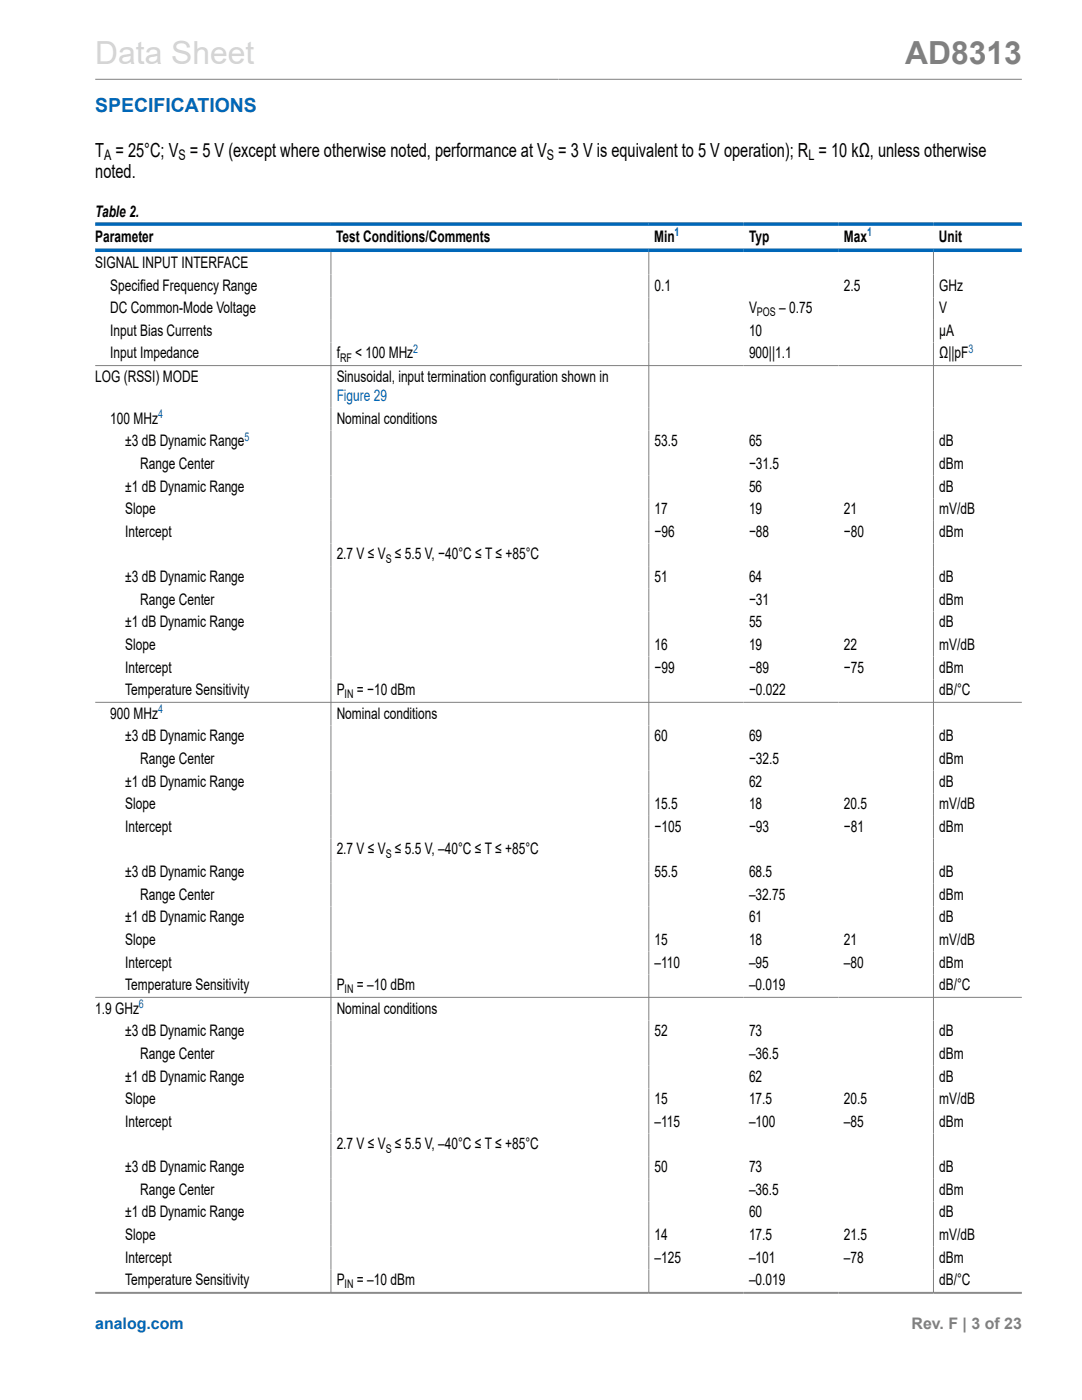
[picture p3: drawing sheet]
<svg xmlns="http://www.w3.org/2000/svg" width="216mm" height="279mm" viewBox="0 0 216 279" stroke-linecap="round" stroke-linejoin="round" font-family="sans-serif">
<defs><g id="words">
<text font-size="6.3" fill="#d3d3d3" x="19" y="12.7">Data Sheet</text>
<text font-size="6.3" fill="#808080" x="180.6" y="12.7">AD8313</text>
<text font-size="3.9" fill="#0067b8" x="19" y="22.3">SPECIFICATIONS</text>
<g font-size="3.9">
<text x="19" y="31.2">T = 25°C; V = 5 V (except where otherwise noted, performance at V = 3 V is equivalent to 5 V operation); R = 10 kΩ, unless otherwise</text>
<text x="19" y="35.5">noted.</text>
</g>
<g font-size="3.2">
<text x="19" y="43.4">Table 2.</text>
<text x="19" y="48.2">Parameter</text>
<text x="19" y="53.5">SIGNAL INPUT INTERFACE</text>
<text x="67.1" y="48.2">Test Conditions/Comments</text>
<text x="130.5" y="48.2">Min</text>
<text x="149.5" y="48.2">Typ</text>
<text x="168.4" y="48.2">Max</text>
<text x="187.3" y="48.2">Unit</text>
<text x="22" y="58">Specified Frequency Range</text>
<text x="130.6" y="58">0.1</text>
<text x="168.4" y="58">2.5</text>
<text x="187.4" y="58">GHz</text>
<text x="22" y="62.5">DC Common-Mode Voltage</text>
<text x="149.5" y="62.5">V</text>
<text x="155.5" y="62.5">– 0.75</text>
<text x="187.4" y="62.5">V</text>
<text x="22" y="67">Input Bias Currents</text>
<text x="22" y="71.5">Input Impedance</text>
<text x="67.2" y="71.5">f</text>
<text x="70.9" y="71.5">&lt; 100 MHz</text>
<text x="149.5" y="67">10</text>
<text x="149.5" y="71.5">900||1.1</text>
<text x="187.4" y="67">µA</text>
<text x="187.4" y="71.5">Ω||pF</text>
<text x="19" y="76.2">LOG (RSSI) MODE</text>
<text x="67.2" y="76.2">Sinusoidal, input termination configuration shown in</text>
<text x="22" y="84.5">100 MHz</text>
<text x="25" y="89.1">±3 dB Dynamic Range</text>
<text x="67.2" y="84.5">Nominal conditions</text>
<text x="130.6" y="89.1">53.5</text>
<text x="149.5" y="89.1">65</text>
<text x="187.4" y="89.1">dB</text>
<text x="28" y="93.6">Range Center</text>
<text x="149.5" y="93.6">−31.5</text>
<text x="187.4" y="93.6">dBm</text>
<text x="25" y="98.1">±1 dB Dynamic Range</text>
<text x="149.5" y="98.1">56</text>
<text x="187.4" y="98.1">dB</text>
<text x="25" y="102.6">Slope</text>
<text x="25" y="107.1">Intercept</text>
<text x="130.6" y="102.6">17</text>
<text x="130.6" y="107.1">−96</text>
<text x="149.5" y="102.6">19</text>
<text x="149.5" y="107.1">−88</text>
<text x="168.4" y="102.6">21</text>
<text x="168.4" y="107.1">−80</text>
<text x="187.4" y="102.6">mV/dB</text>
<text x="187.4" y="107.1">dBm</text>
<text x="67.2" y="111.6">2.7 V ≤ V ≤ 5.5 V, −40°C ≤ T ≤ +85°C</text>
<text x="25" y="116.2">±3 dB Dynamic Range</text>
<text x="130.6" y="116.2">51</text>
<text x="149.5" y="116.2">64</text>
<text x="187.4" y="116.2">dB</text>
<text x="25" y="125.2">±1 dB Dynamic Range</text>
<text x="28" y="120.7">Range Center</text>
<text x="149.5" y="120.7">−31</text>
<text x="149.5" y="125.2">55</text>
<text x="187.4" y="120.7">dBm</text>
<text x="187.4" y="125.2">dB</text>
<text x="25" y="129.7">Slope</text>
<text x="130.6" y="129.7">16</text>
<text x="149.5" y="129.7">19</text>
<text x="168.4" y="129.7">22</text>
<text x="187.4" y="129.7">mV/dB</text>
<text x="25" y="134.2">Intercept</text>
<text x="130.6" y="134.2">−99</text>
<text x="149.5" y="134.2">−89</text>
<text x="168.4" y="134.2">−75</text>
<text x="187.4" y="134.2">dBm</text>
<text x="22" y="143.4">900 MHz</text>
<text x="25" y="138.7">Temperature Sensitivity</text>
<text x="67.2" y="138.7">P</text>
<text x="67.2" y="143.4">Nominal conditions</text>
<text x="71.2" y="138.7">= −10 dBm</text>
<text x="149.5" y="138.7">−0.022</text>
<text x="187.4" y="138.7">dB/°C</text>
<text x="25" y="147.9">±3 dB Dynamic Range</text>
<text x="130.6" y="147.9">60</text>
<text x="149.5" y="147.9">69</text>
<text x="187.4" y="147.9">dB</text>
<text x="28" y="152.5">Range Center</text>
<text x="149.5" y="152.5">−32.5</text>
<text x="187.4" y="152.5">dBm</text>
<text x="25" y="157">±1 dB Dynamic Range</text>
<text x="25" y="161.5">Slope</text>
<text x="130.6" y="161.5">15.5</text>
<text x="149.5" y="157">62</text>
<text x="149.5" y="161.5">18</text>
<text x="168.4" y="161.5">20.5</text>
<text x="187.4" y="157">dB</text>
<text x="187.4" y="161.5">mV/dB</text>
<text x="25" y="166">Intercept</text>
<text x="130.6" y="166">−105</text>
<text x="149.5" y="166">−93</text>
<text x="168.4" y="166">−81</text>
<text x="187.4" y="166">dBm</text>
<text x="67.2" y="170.5">2.7 V ≤ V ≤ 5.5 V, –40°C ≤ T ≤ +85°C</text>
<text x="25" y="175">±3 dB Dynamic Range</text>
<text x="28" y="179.6">Range Center</text>
<text x="130.6" y="175">55.5</text>
<text x="149.5" y="175">68.5</text>
<text x="149.5" y="179.6">–32.75</text>
<text x="187.4" y="175">dB</text>
<text x="187.4" y="179.6">dBm</text>
<text x="25" y="184.1">±1 dB Dynamic Range</text>
<text x="149.5" y="184.1">61</text>
<text x="187.4" y="184.1">dB</text>
<text x="25" y="188.6">Slope</text>
<text x="130.6" y="188.6">15</text>
<text x="149.5" y="188.6">18</text>
<text x="168.4" y="188.6">21</text>
<text x="187.4" y="188.6">mV/dB</text>
<text x="25" y="193.1">Intercept</text>
<text x="25" y="197.6">Temperature Sensitivity</text>
<text x="67.2" y="197.6">P</text>
<text x="71.2" y="197.6">= –10 dBm</text>
<text x="130.6" y="193.1">–110</text>
<text x="149.5" y="193.1">–95</text>
<text x="149.5" y="197.6">–0.019</text>
<text x="168.4" y="193.1">–80</text>
<text x="187.4" y="193.1">dBm</text>
<text x="187.4" y="197.6">dB/°C</text>
<text x="19" y="202.3">1.9 GHz</text>
<text x="67.2" y="202.3">Nominal conditions</text>
<text x="25" y="206.8">±3 dB Dynamic Range</text>
<text x="130.6" y="206.8">52</text>
<text x="149.5" y="206.8">73</text>
<text x="187.4" y="206.8">dB</text>
<text x="25" y="215.9">±1 dB Dynamic Range</text>
<text x="28" y="211.3">Range Center</text>
<text x="149.5" y="211.3">–36.5</text>
<text x="149.5" y="215.9">62</text>
<text x="187.4" y="211.3">dBm</text>
<text x="187.4" y="215.9">dB</text>
<text x="25" y="220.4">Slope</text>
<text x="130.6" y="220.4">15</text>
<text x="149.5" y="220.4">17.5</text>
<text x="168.4" y="220.4">20.5</text>
<text x="187.4" y="220.4">mV/dB</text>
<text x="25" y="224.9">Intercept</text>
<text x="130.6" y="224.9">–115</text>
<text x="149.5" y="224.9">–100</text>
<text x="168.4" y="224.9">–85</text>
<text x="187.4" y="224.9">dBm</text>
<text x="25" y="233.9">±3 dB Dynamic Range</text>
<text x="67.2" y="229.4">2.7 V ≤ V ≤ 5.5 V, –40°C ≤ T ≤ +85°C</text>
<text x="130.6" y="233.9">50</text>
<text x="149.5" y="233.9">73</text>
<text x="187.4" y="233.9">dB</text>
<text x="28" y="238.4">Range Center</text>
<text x="149.5" y="238.4">–36.5</text>
<text x="187.4" y="238.4">dBm</text>
<text x="25" y="242.9">±1 dB Dynamic Range</text>
<text x="149.5" y="242.9">60</text>
<text x="187.4" y="242.9">dB</text>
<text x="25" y="247.5">Slope</text>
<text x="25" y="252">Intercept</text>
<text x="130.6" y="247.5">14</text>
<text x="130.6" y="252">–125</text>
<text x="149.5" y="247.5">17.5</text>
<text x="149.5" y="252">–101</text>
<text x="168.4" y="247.5">21.5</text>
<text x="168.4" y="252">–78</text>
<text x="187.4" y="247.5">mV/dB</text>
<text x="187.4" y="252">dBm</text>
<text x="25" y="256.5">Temperature Sensitivity</text>
<text x="67.2" y="256.5">P</text>
<text x="71.2" y="256.5">= –10 dBm</text>
<text x="149.5" y="256.5">–0.019</text>
<text x="187.4" y="256.5">dB/°C</text>
</g>
<g font-size="3.2" fill="#0067b8">
<text x="67.2" y="80">Figure 29</text>
<text x="19" y="265.3">analog.com</text>
</g>
<text font-size="3.2" fill="#808080" x="181.9" y="265.3">Rev. F | 3 of 23</text>
<g font-size="2.9">
<text x="20.8" y="32">A</text>
<text x="35.6" y="32">S</text>
<text x="109.1" y="32">S</text>
<text x="161.3" y="32">L</text>
</g>
<g font-size="2.4" fill="#0067b8">
<text x="134.6" y="47.2">1</text>
<text x="173" y="47.2">1</text>
<text x="82.5" y="70.5">2</text>
<text x="193.3" y="70.5">3</text>
<text x="31.5" y="83.5">4</text>
<text x="48.8" y="88">5</text>
<text x="31.5" y="142.4">4</text>
<text x="27.7" y="201.2">6</text>
</g>
<g font-size="2.4">
<text x="151" y="63.1">POS</text>
<text x="67.8" y="72.2">RF</text>
<text x="77" y="112.3">S</text>
<text x="68.8" y="139.4">IN</text>
<text x="77" y="171.2">S</text>
<text x="68.8" y="198.2">IN</text>
<text x="77" y="230">S</text>
<text x="68.8" y="257.1">IN</text>
</g>
</g></defs>
<path d="M19 15.8h184.9M66 50.3v207.7M129.5 50.3v207.7M186.3 50.3v207.7M19 73h184.9M19 140.2h184.9M19 199h184.9M19 257.9h184.9M19 258.1h184.9" fill="none" stroke="#808080" stroke-width=".2"/>
<path d="M19 44.7h184.9M19 49.9h184.9" fill="none" stroke="#0067b8" stroke-width=".71"/>
<use href="#words"/>
</svg>
